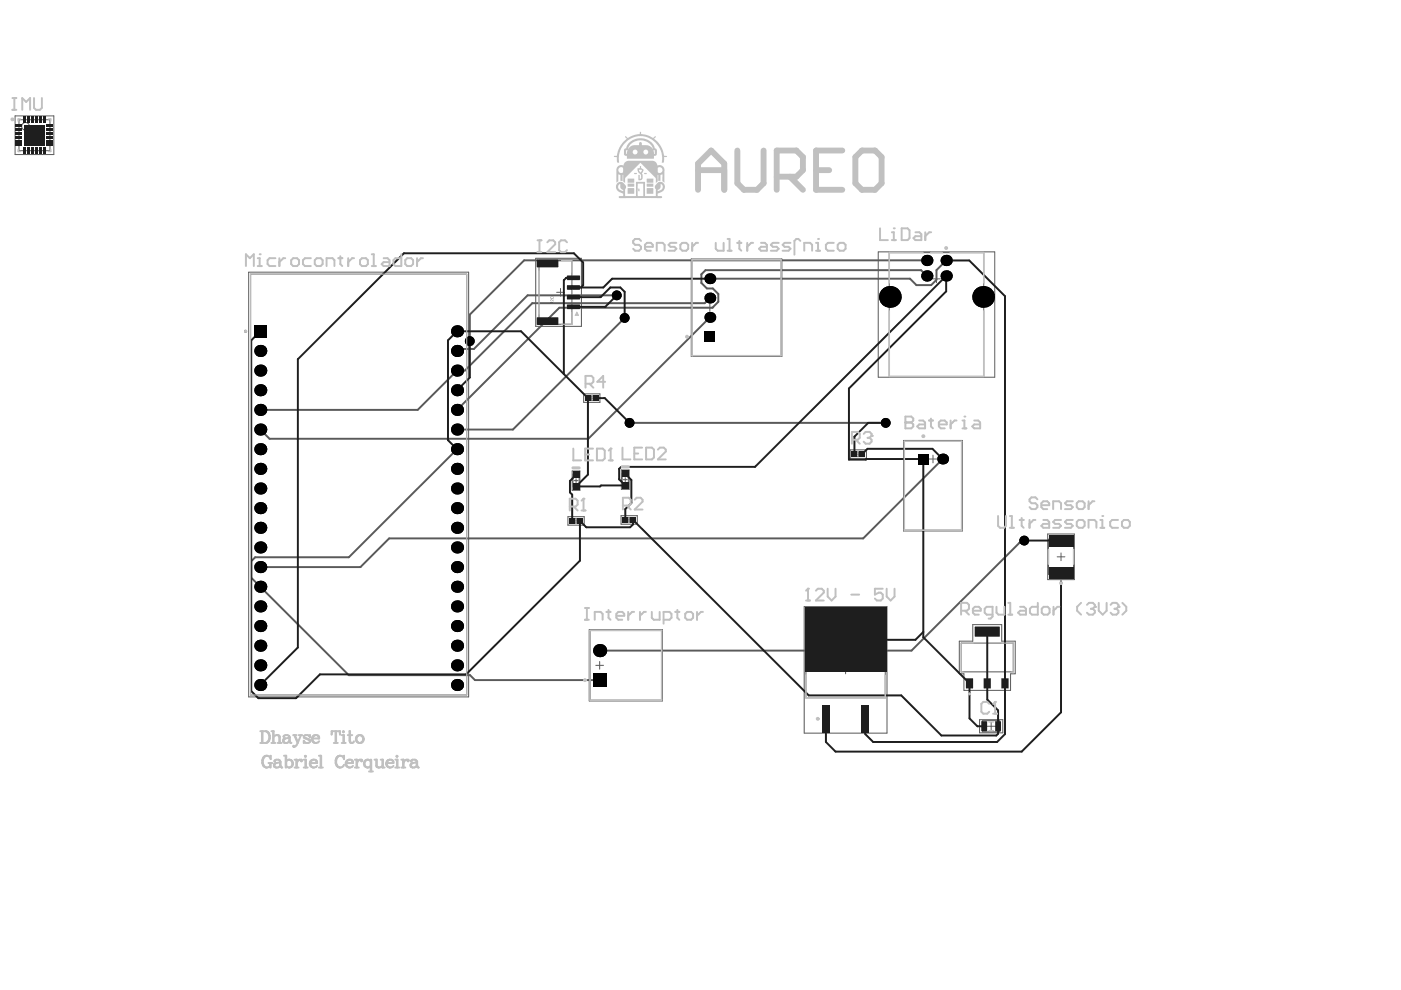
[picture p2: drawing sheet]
<svg xmlns="http://www.w3.org/2000/svg" width="297mm" height="210mm" viewBox="0 0 297 210" stroke-linecap="round" stroke-linejoin="round" font-family="sans-serif">
<g fill="#5a5a5a">
<path d="M208.1 153.7v-.1a.21 .21 0 0 1 .3-.1 .21 .21 0 0 1 .1 .3 .19 .19 0 0 0-.3 0 .19 .19 0 0 0 0 .3 .19 .19 0 0 0 .3-.1 .25 .25 0 0 1-.3 .2 .25 .25 0 0 1-.1-.4z"/>
<path d="M208.7 153.7l.3-.1v.6l-.1-.5z"/>
<path d="M116.7 64l.6 .1z"/>
<path d="M116.8 63.5h.2l.3 .3v-.3v.4l-.1-.1a.17 .17 0 0 0-.2-.2 .17 .17 0 0 0-.2 .2l.1 .1-.1-.1z"/>
<path d="M116.8 62.9l.1-.1v.2a.19 .19 0 0 0 0 .2 .19 .19 0 0 0 .3 0 .19 .19 0 0 0-.1-.3h.1a.3 .3 0 0 1 0 .4 .3 .3 0 0 1-.4 0 .3 .3 0 0 1 0-.4z"/>
</g>
<g fill="none" stroke="#5a5a5a" stroke-width=".21">
<path d="M3.2 24.6h8.2v8.2h-8.2zM4 25.4h6.6v6.6h-6.6zM6.5 28.7h1.6M7.3 27.9v1.6M52.7 57.7h46.7v90.1h-46.7zM53.1 58.1h45.9v89.3h-45.9zM113.6 54.8h9.7v14.4h-9.7zM114.3 55.2h7v13.5h-7zM146.6 54.9h19.2v20.7h-19.2zM146.7 55.1h18.9v20.3h-18.9zM186.2 53.4h24.7v26.6h-24.7zM188.5 53.6h20.1v26.2h-20.1z"/>
<path d="M197.7 59.1h1.7M198.6 58.3v1.6M118 62h1.7M118.8 61.2v1.6M149.7 65.2h1.6M150.5 64.4v1.7M121.3 99.9h1.7v4.1h-1.7zM123.7 83.5h3.5v1.8h-3.5zM124.6 84h1.7v.9h-1.7zM125 84.4h.9M125.5 84v.9M131.7 99.6h1.7v4.1h-1.7z"/>
<path d="M180.3 95.4h3.4v1.8h-3.4zM181.1 95.8h1.7v.9h-1.7zM181.5 96.3h.9M182 95.8v.9M191.6 93.4h12.5v19.2h-12.5zM191.7 93.6h12.2v18.8h-12.2zM197 97.3h1.6M197.8 96.5v1.6M120.4 109.5h3.5v1.8h-3.5zM121.3 110h1.7v.9h-1.7zM121.5 102.8h1.3M121.5 101h1.3"/>
<path d="M121.5 100.6h1.3v2.6h-1.3zM121.7 110.4h.9M121.7 101.9h.8M122.1 101.5v.8M122.1 110v.9M131.7 109.3h3.4v1.8h-3.4zM131.9 100.4h1.3v2.6h-1.3zM132.2 101.7h.8M132.5 109.8h1.8v.9h-1.8zM132.6 101.3v.8M132.9 110.2h.9M133.4 109.8v.9"/>
<path d="M222.1 113.2h5.7v9.7h-5.7zM222.3 114.3h1.8a.82 .82 0 0 0 .9 .8 .82 .82 0 0 0 .8-.8h1.8v7.5h-1.8a.82 .82 0 0 0-.8-.8 .82 .82 0 0 0-.9 .8h-1.8zM224.1 118.1h1.7M225 117.2v1.7M124.9 133.5h15.5v15.1h-15.5zM125.2 133.7h15.1v14.8h-15.1zM170.5 128.6h17.6v26.8h-17.6zM170.9 132.6h16.8v15.4h-16.8zM203.8 136.4h11v6.1h-11zM206.2 132.4h6.2v3.5h2.8v7h-.9v3.5h-9.9v-3.5h-1v-7h2.8zM126.3 141.1h1.7M127.1 140.2v1.7"/>
<path d="M178.5 142.1h1.6M179.3 141.2v1.7M207.7 152.6h4.9v2.8h-4.9zM208.3 152.8h3.7v2.4h-3.7zM209.3 154h1.7M210.1 153.2v1.6"/>
<circle cx="5.4" cy="26.8" r=".82"/>
</g>
<g fill="none" stroke="#5a5a5a" stroke-width=".33">
<circle cx="52.1" cy="70.2" r=".16"/>
<circle cx="205.6" cy="147.1" r=".16"/>
</g>
<path d="M196.5 58.5l-1.2-1.2h-45.7l-.9 .9v1.8l1.2 1.2h1.2l1.2 1.1v1.7l-1.3 1.2h-32.4l-21.7 21.7M196.5 55.2h-85.4l-11.5 11.5v5.6M200.6 55.2l-2 2.1v2l-1.2 1.2h-3.1l-1.4-1.4h-42.4M130.8 62.6h-18.9l-11.4 11.4h-3.2l-.4 .4M132.4 67.4l-23.7 23.7h-11.8M150.5 63.2l-1.1 1.1h-36.5l-14.4 14.3h-1.6l-8.3 8.3h-33.4M150.5 67.3l-25.8 25.7h-67.6l-1.9-1.9M96.9 95.2l-22.9 23h-19.9l-.8 .8v3.5l20.7 20.7h25.7l1 1h26.4M133.5 89.7h54.3M199.9 97.3l-16.9 16.9h-100.5l-6.1 6h-21.2M217.2 114.1l-23.9 23.8h-66.2" fill="none" stroke="#5a5a5a" stroke-width=".42"/>
<g fill="#000">
<circle cx="5.7" cy="27" r=".41"/>
<circle cx="5.7" cy="28.7" r=".41"/>
<circle cx="5.7" cy="30.3" r=".41"/>
<circle cx="7.3" cy="27" r=".41"/>
<circle cx="7.3" cy="28.7" r=".41"/>
<circle cx="7.3" cy="30.3" r=".41"/>
<circle cx="8.9" cy="27" r=".41"/>
<circle cx="8.9" cy="30.3" r=".41"/>
<circle cx="8.9" cy="28.7" r=".41"/>
<circle cx="150.5" cy="59.1" r="1.15"/>
<circle cx="196.5" cy="58.5" r="1.19"/>
<circle cx="196.5" cy="55.2" r="1.19"/>
<circle cx="200.6" cy="58.5" r="1.19"/>
<circle cx="200.6" cy="55.2" r="1.19"/>
<circle cx="55.2" cy="78.6" r="1.28"/>
<circle cx="55.2" cy="74.4" r="1.28"/>
<circle cx="96.9" cy="70.2" r="1.28"/>
<circle cx="96.9" cy="74.4" r="1.28"/>
<circle cx="96.9" cy="78.6" r="1.28"/>
<circle cx="99.6" cy="72.3" r="1.04"/>
<circle cx="130.8" cy="62.6" r="1.04"/>
<circle cx="132.4" cy="67.4" r="1.04"/>
<circle cx="150.5" cy="63.2" r="1.15"/>
<circle cx="150.5" cy="67.3" r="1.15"/>
<circle cx="188.7" cy="63" r="2.3"/>
<circle cx="208.4" cy="63" r="2.3"/>
<circle cx="55.2" cy="95.2" r="1.28"/>
<circle cx="55.2" cy="86.9" r="1.28"/>
<circle cx="55.2" cy="82.7" r="1.28"/>
<circle cx="55.2" cy="91.1" r="1.28"/>
<circle cx="55.2" cy="99.4" r="1.28"/>
<circle cx="96.9" cy="95.2" r="1.28"/>
<circle cx="96.9" cy="91.1" r="1.28"/>
<circle cx="96.9" cy="86.9" r="1.28"/>
<circle cx="96.9" cy="99.4" r="1.28"/>
<circle cx="96.9" cy="82.7" r="1.28"/>
<circle cx="133.5" cy="89.7" r="1.04"/>
<circle cx="187.8" cy="89.7" r="1.04"/>
<circle cx="199.9" cy="97.3" r="1.15"/>
<circle cx="55.2" cy="103.6" r="1.28"/>
<circle cx="55.2" cy="107.7" r="1.28"/>
<circle cx="55.2" cy="111.9" r="1.28"/>
<circle cx="55.2" cy="116.1" r="1.28"/>
<circle cx="96.9" cy="116.1" r="1.28"/>
<circle cx="96.9" cy="103.6" r="1.28"/>
<circle cx="96.9" cy="111.9" r="1.28"/>
<circle cx="96.9" cy="107.7" r="1.28"/>
<circle cx="217.2" cy="114.6" r="1.04"/>
<circle cx="55.2" cy="132.7" r="1.28"/>
<circle cx="55.2" cy="124.4" r="1.28"/>
<circle cx="55.2" cy="120.2" r="1.28"/>
<circle cx="55.2" cy="136.9" r="1.28"/>
<circle cx="55.2" cy="128.6" r="1.28"/>
<circle cx="96.9" cy="136.9" r="1.28"/>
<circle cx="96.9" cy="120.2" r="1.28"/>
<circle cx="96.9" cy="132.7" r="1.28"/>
<circle cx="96.9" cy="124.4" r="1.28"/>
<circle cx="96.9" cy="128.6" r="1.28"/>
<circle cx="127.1" cy="137.9" r="1.39"/>
<circle cx="55.2" cy="141.1" r="1.28"/>
<circle cx="55.2" cy="145.2" r="1.28"/>
<circle cx="96.9" cy="141.1" r="1.28"/>
<circle cx="96.9" cy="145.2" r="1.28"/>
</g>
<g fill="#000">
<path d="M53.9 69h2.6v2.5h-2.6z" fill-rule="evenodd"/>
<path d="M53.9 69h2.6v2.5h-2.6z" fill-rule="evenodd"/>
<path d="M149.4 70.2h2.3v2.3h-2.3z" fill-rule="evenodd"/>
<path d="M149.4 70.2h2.3v2.3h-2.3z" fill-rule="evenodd"/>
<path d="M194.6 96.2h2.3v2.3h-2.3z" fill-rule="evenodd"/>
<path d="M194.6 96.2h2.3v2.3h-2.3z" fill-rule="evenodd"/>
<path d="M125.7 142.8h2.8v2.8h-2.8z" fill-rule="evenodd"/>
<path d="M125.7 142.8h2.8v2.8h-2.8z" fill-rule="evenodd"/>
</g>
<g fill="none" stroke="#1e1e1e" stroke-width=".42">
<path d="M121.6 58.9h-1.5l-.6 .5v19.9M150.5 59.1h-20.7l-1.9 1.9h-6.3M200.6 55.2h4.9l7.6 7.6v92.9l-1.7 1.6h-26.3l-1.6-1.6v-3.3M55.2 70.2l-1.9 2v74.3l1.5 1.5h8l5-5h31l24.2-24.1v-8.5l1.3 1.4h9.3l.6-.6v-1l37.3 37.2h19.6l8.5 8.5h11.6l.4-.3v-5l-2.3-2.3v-14.4M99.6 72.3v7.7l-2.7 2.7M121.6 63h5.7l2.1-2h2.1l.9 .9v5.5M123.2 61l.4-.5v-4.8l-1.9-2h-36.1l-22.4 22.5v61.1l-8 7.9M130.8 62.6l-2.5 2.5h-6.7M96.9 95.2l-1.9-1.9v-21.1l1.9-2h13.6l14.2 14.2v16.2l-2.6 2.5 10.5-.2-1.3-1.3v-2.2l.4-.4h28.4l40.5-40.5v3.3l-20.6 20.6v15l15.8-.1v37.8l9.8 9.8v7.4l1.6 1.7h1.5M126.3 84.4h1.9l5.3 5.3M182.8 96.3l1.1-1.1h13.8l2.2 2.1M187.8 89.7h-3.7l-2.9 2.9v3.7"/>
<path d="M122.1 100.7l-1.3 1.3v2.4l.5 .5v5.5M132.6 100.5l1.3 1.3v4.9l-1.3 1.2v2.3M217.2 114.6h7.8M195.8 134l-1.7 1.7h-14.8M225 123.2v27.8l-8.4 8.4h-39.4l-2.1-2.1v-4.9"/>
</g>
<g fill="#1e1e1e">
<path d="M174.3 149.5h1.6v5.8h-1.6z" fill-rule="evenodd"/>
<path d="M182.6 149.5h1.7v5.8h-1.7z" fill-rule="evenodd"/>
<path d="M170.7 128.8h17.2v13.7h-17.2z" fill-rule="evenodd"/>
<path d="M208 153.1l.2-.2h.9l.2 .2v1.8l-.2 .2h-.9l-.2-.2z" fill-rule="evenodd"/>
<path d="M211 153.1l.1-.2h1l.1 .2v1.8l-.1 .2h-1l-.1-.2z" fill-rule="evenodd"/>
<path d="M120.2 60.6l.1-.1h2.5l.2 .1v.7l-.2 .1h-2.5l-.1-.1z" fill-rule="evenodd"/>
<path d="M120.2 62.7l.1-.2h2.5l.2 .2v.6l-.2 .2h-2.5l-.1-.2z" fill-rule="evenodd"/>
<path d="M113.8 55.2l.2-.2h4.2l.2 .2v1.3l-.2 .2h-4.2l-.2-.2z" fill-rule="evenodd"/>
<path d="M120.2 64.7l.1-.1h2.5l.2 .1v.7l-.2 .1h-2.5l-.1-.1z" fill-rule="evenodd"/>
<path d="M120.2 58.6l.1-.2h2.5l.2 .2v.6l-.2 .2h-2.5l-.1-.2z" fill-rule="evenodd"/>
<path d="M113.8 67.4l.2-.1h4.2l.2 .1v1.3l-.2 .2h-4.2l-.2-.2z" fill-rule="evenodd"/>
<path d="M222.3 113.4h5.3v2.4h-5.3z" fill-rule="evenodd"/>
<path d="M222.3 120.3h5.3v2.4h-5.3z" fill-rule="evenodd"/>
<path d="M3.4 26.3h1.3v.6h-1.3z" fill-rule="evenodd"/>
<path d="M3.4 27.2h1.3v.5h-1.3z" fill-rule="evenodd"/>
<path d="M3.4 28h1.3v.5h-1.3z" fill-rule="evenodd"/>
<path d="M3.4 28.8h1.3v.6h-1.3z" fill-rule="evenodd"/>
<path d="M3.4 29.6h1.3v.6h-1.3z" fill-rule="evenodd"/>
<path d="M3.4 30.4h1.3v.6h-1.3z" fill-rule="evenodd"/>
<path d="M5 31.2h.5v1.4h-.5z" fill-rule="evenodd"/>
<path d="M5.8 31.2h.6v1.4h-.6z" fill-rule="evenodd"/>
<path d="M6.6 31.2h.6v1.4h-.6z" fill-rule="evenodd"/>
<path d="M7.4 31.2h.6v1.4h-.6z" fill-rule="evenodd"/>
<path d="M8.3 31.2h.5v1.4h-.5z" fill-rule="evenodd"/>
<path d="M9.1 31.2h.5v1.4h-.5z" fill-rule="evenodd"/>
<path d="M9.9 30.4h1.3v.6h-1.3z" fill-rule="evenodd"/>
<path d="M9.9 29.6h1.3v.6h-1.3z" fill-rule="evenodd"/>
<path d="M9.9 28.8h1.3v.6h-1.3z" fill-rule="evenodd"/>
<path d="M9.9 28h1.3v.5h-1.3z" fill-rule="evenodd"/>
<path d="M9.9 27.2h1.3v.5h-1.3z" fill-rule="evenodd"/>
<path d="M9.9 26.3h1.3v.6h-1.3z" fill-rule="evenodd"/>
<path d="M9.1 24.7h.5v1.4h-.5z" fill-rule="evenodd"/>
<path d="M8.3 24.7h.5v1.4h-.5z" fill-rule="evenodd"/>
<path d="M7.4 24.7h.6v1.4h-.6z" fill-rule="evenodd"/>
<path d="M6.6 24.7h.6v1.4h-.6z" fill-rule="evenodd"/>
<path d="M5.8 24.7h.6v1.4h-.6z" fill-rule="evenodd"/>
<path d="M5 24.7h.5v1.4h-.5z" fill-rule="evenodd"/>
<path d="M5.1 26.5h4.4v4.3h-4.4z" fill-rule="evenodd"/>
<path d="M121.5 100h1.3v1.3h-1.3z" fill-rule="evenodd"/>
<path d="M121.5 102.5h1.3v1.3h-1.3z" fill-rule="evenodd"/>
<path d="M131.9 99.8h1.3v1.3h-1.3z" fill-rule="evenodd"/>
<path d="M131.9 102.3h1.3v1.3h-1.3z" fill-rule="evenodd"/>
<path d="M122.4 109.9h1.1v1.1h-1.1z" fill-rule="evenodd"/>
<path d="M120.8 109.9h1v1.1h-1z" fill-rule="evenodd"/>
<path d="M133.7 109.7h1.1v1.1h-1.1z" fill-rule="evenodd"/>
<path d="M132 109.7h1.1v1.1h-1.1z" fill-rule="evenodd"/>
<path d="M182.3 95.7h1v1.1h-1z" fill-rule="evenodd"/>
<path d="M180.6 95.7h1.1v1.1h-1.1z" fill-rule="evenodd"/>
<path d="M125.8 83.9h1v1h-1z" fill-rule="evenodd"/>
<path d="M124.1 83.9h1.1v1h-1.1z" fill-rule="evenodd"/>
<path d="M206.7 133l.1-.2h5l.2 .2v1.8l-.2 .2h-5l-.1-.2z" fill-rule="evenodd"/>
<path d="M212.3 143.9l.1-.1 1.4 .1v2l-.1 .1-1.4-.1z" fill-rule="evenodd"/>
<path d="M208.6 143.9l.1-.1 1.4 .1v2l-.1 .1-1.4-.1z" fill-rule="evenodd"/>
<path d="M204.9 143.8l1.4 .1v2l-.1 .1-1.4-.1v-2z" fill-rule="evenodd"/>
</g>
<g fill="#1e1e1e">
<path d="M208.1 153l.1-.1v.2h-.2z"/>
<path d="M208 154.9h.2v.2z"/>
<path d="M209.1 154.9h.2l-.2 .2z"/>
<path d="M209.1 152.9l.2 .2h-.2z"/>
<path d="M211 153l.1-.1v.2h-.1z"/>
<path d="M211 154.9h.1v.2z"/>
<path d="M212.1 154.9h.1l-.1 .2z"/>
<path d="M212.1 152.9l.1 .2h-.1z"/>
<path d="M120.2 60.5l.1 .1z"/>
<path d="M120.2 61.3l.1 .1z"/>
<path d="M122.8 61.3h.2l-.2 .1z"/>
<path d="M122.8 60.5l.2 .1z"/>
<path d="M120.2 62.6l.1 .1z"/>
<path d="M120.2 63.3l.1 .2z"/>
<path d="M122.8 63.3h.2l-.2 .2z"/>
<path d="M122.8 62.5l.2 .2z"/>
<path d="M118.2 56.5h.2l-.2 .2z"/>
<path d="M118.2 55l.2 .2h-.2z"/>
<path d="M113.8 55.1l.2-.1v.2h-.2z"/>
<path d="M113.8 56.5h.2v.2z"/>
<path d="M120.2 64.6l.1 .1z"/>
<path d="M120.2 65.4l.1 .1z"/>
<path d="M122.8 65.4h.2l-.2 .1z"/>
<path d="M122.8 64.6l.2 .1z"/>
<path d="M120.2 58.5l.1 .1z"/>
<path d="M120.2 59.2l.1 .2z"/>
<path d="M122.8 59.2h.2l-.2 .2z"/>
<path d="M122.8 58.4l.2 .2z"/>
<path d="M113.8 67.3h.2v.1h-.2z"/>
<path d="M113.8 68.7h.2v.2z"/>
<path d="M118.2 68.7h.2l-.2 .2z"/>
<path d="M118.2 67.3l.2 .1h-.2z"/>
<path d="M211.8 132.8l.2 .2h-.2z"/>
<path d="M206.7 132.9l.1-.1v.2h-.1z"/>
<path d="M206.7 134.8h.1v.2z"/>
<path d="M211.8 134.8h.2l-.2 .2z"/>
<path d="M213.7 143.8l.1 .1z"/>
<path d="M212.3 143.8l.1 .1z"/>
<path d="M212.3 145.9l.1 .1z"/>
<path d="M213.7 145.9h.1l-.1 .1z"/>
<path d="M210 143.8l.1 .1z"/>
<path d="M208.6 143.8l.1 .1z"/>
<path d="M208.6 145.9l.1 .1z"/>
<path d="M210 145.9h.1l-.1 .1z"/>
<path d="M206.2 143.8l.1 .1z"/>
<path d="M204.8 143.8l.1 .1z"/>
<path d="M204.8 145.9l.1 .1z"/>
<path d="M206.2 145.9h.1l-.1 .1z"/>
</g>
<g fill="#c0c0c0">
<path d="M137.1 39.9h1.4v1.2h-1.4z"/>
<path d="M122.3 66.2l.3 .7h-.6z"/>
<path d="M133.1 38.9h1.3l.1 .6-1.4 .1z"/>
<path d="M132.6 28.9l.5 .4 1.1-.6 1.4-.3 .1-.4h.2a.47 .47 0 0 0 .7 .5l.9 .2 1 .6 .5-.4-.3 .5 1.4 1.5 .5 1.1 .2 1 .6 .1-.1 .2h-.5l-.1 1.2h-.4l.1-1-.2-1.2-.9-1.7-.8-.8-.9-.5-1.7-.4-1 .1-1 .3-1.5 1.2-.7 .9-.3 .9-.2 1 .1 1a.26 .26 0 0 1-.4 .2 .26 .26 0 0 1-.1-.4v-.8h-.5l-.1-.2 .6-.1 .2-1 .5-1.1 1.4-1.5z"/>
<path d="M137.1 37.9h1.4v.8h-1.3z"/>
<path d="M133.1 37.9h1.3l.1 .8h-1.4z"/>
<path d="M133.1 39.9h1.3l.1 1.2h-1.4z"/>
<path d="M134.5 36.7h.5v.1l-.5 .1z"/>
<path d="M137.1 39l1.4-.1v.7h-1.3z"/>
<path d="M135.4 40l.2 .1-.1 .5-.2-.1z"/>
<path d="M136.6 36.7h.4l.1 .2h-.5z"/>
<path d="M135.2 35.7h.4l.1-.4 .1-.1 .1 .5 .6 .3-.4 .8 .2 .3-.1 .7-.4 .4h-.5v-1.1h.3l.1 .8 .2-.1v-.7l-.6-.7zM135.5 36l.1 .3 .3 .3 .2-.5z"/>
<path d="M131 35.3l.8-.3a.3 .3 0 0 0 .4 .1 .3 .3 0 0 0 .1-.4l.4-.4 .6-.2 5.4 .1 .5 .3 .2 .6h.8l.6 .5 .1 3.1-.4-.3-.1-1.4-.4 .1v1.2l-.4 .1v-1.2l-.2-.1v1.4l-.4 .3v-1.1l-3.2-3.2-3.3 3.2v1.1l-.4-.3v-1.4l-.1 .1v1.2l-.5-.1v-1.1l-.4-.2v1.4l-.4 .3v-2.8zM131.3 35.6l-.2 .5 .2 .4 .3 .2 .5-.1v-1l-.4-.2zM139.5 35.6v1l.4 .1 .3-.1 .3-.4-.1-.5-.4-.2z"/>
<path d="M133.3 30.3l.7-.5 1.1-.4 1.1-.1 1 .3 1.1 .7 .5 1.1 .4 .2v1.2l-.5 .3-.1 .6h-5.7v-.6l-.4-.1-.2-.2v-1l.5-.4zM132.8 31.9l-.1 .7h.2l.2-.7zM138.5 31.9l.2 .7h.1v-.7zM136.4 32.2a.52 .52 0 0 0 1 0 .52 .52 0 0 0-1 0zM134.1 32.2a.55 .55 0 0 0 1.1 0 .55 .55 0 0 0-1.1 0zM133.7 30.6l-.6 1 1-.7 1.4-.1v-.5l.3-.2 .2 .2 .1 .5 1.4 .1 .9 .7-.6-1.1-1.4-.7-1.5 .1z"/>
<path d="M130.9 38.9l.3-.3h.5l.5 .2 .5 .5-.1 2.3h2.2l.1-3h1.8l.1 3h2.2v-1.5l-.2-.5 .9-1h.5l.4 .2 .3 .4 .1 .5-.4 .8-1.2 .6 .1 .5 .8 .1 .1 .1-.2 .2h-8.8l-.2-.1v-.3h.9v-.5l-.9-.4-.5-.5-.1-.7zM131.2 39.1l-.1 .4 .1 .5 .9 .5v-.2l-.5-.5-.1-.8zM140.1 39l-.1 .8-.5 .5v.2l.6-.2 .4-.4v-.6zM135.2 39v2.5l1.2 .1v-2.6z"/>
</g>
<g fill="none" stroke="#c0c0c0" stroke-width=".33">
<path d="M3.9 31.7v.4h.4M4.3 25.2h-.4v.5M10.3 25.2h.5v.5M10.8 31.7v.4h-.5M146.7 55.1h18.9v20.3h-18.9zM195.7 53.6h-7.2v6.4M197.3 53.6h2.5M201.4 53.6h7.2v6.4M188.5 65.9v13.9h20.1v-13.9M191.7 93.6h12.2v18.8h-12.2zM222.3 116.5v3.1M227.6 116.5v3.1"/>
<path d="M125.1 133.7h15.2v14.8h-15.2zM170.9 143.2v4.8h16.8v-4.8"/>
</g>
<path d="M114.3 57.3v9.3M119 55.2h2.3v2.6M121.3 66.2v2.5h-2.3M122.3 66.2l.3 .7h-.6zM209.7 154.9h.9M209.7 153.1h.9" fill="none" stroke="#c0c0c0" stroke-width=".25"/>
<path d="M121.5 99.2h1.3M131.9 99h1.3" fill="none" stroke="#c0c0c0" stroke-width=".66"/>
<path d="M53.1 58.1h45.9v89.3h-45.9zM206.4 136.4h-2.6v6.1h.4M212.4 136.4h2.4v6.1h-.4" fill="none" stroke="#c0c0c0" stroke-width=".21"/>
<path d="M170.9 127.3h.8M171.3 124.8v2.5" fill="none" stroke="#c0c0c0" stroke-width=".42"/>
<circle cx="171.3" cy="124.8" r=".21" fill="#c0c0c0"/>
<path d="M192 88.3v2.5h1.2l.4-.4v-.4l-.4-.4h-1.2M171.3 124.8l-.4 .4M173 125.2l.4-.4h.8l.5 .4v.5l-1.7 1.6h1.7M175.5 124.8v1.7l.8 .8 .9-.8v-1.7M180.5 126.1h1.7M187.2 124.8h-1.7v1.3l.8-.4h.4l.5 .4v.8l-.5 .4h-.8l-.4-.4M188 124.8v1.7l.8 .8 .9-.8v-1.7" fill="none" stroke="#c0c0c0" stroke-width=".42"/>
<circle cx="192" cy="89.6" r=".21" fill="#c0c0c0"/>
<path d="M192 88.3h1.2l.4 .4v.5l-.4 .4h-1.2M194.9 89.2h.8l.4 .4v1.2h-1.2l-.4-.4 .4-.4h1.2M197 89.2h.8M197.4 88.7v1.7l.4 .4M199.1 90h1.6v-.4l-.4-.4h-.8l-.4 .4v.8l.4 .4h.8M201.6 89.2v1.6M202.8 89.2h-.4l-.8 .8M204.1 89.2h.4v1.6M204.1 90.8h.8" fill="none" stroke="#c0c0c0" stroke-width=".42"/>
<circle cx="204.5" cy="88.3" r=".21" fill="#c0c0c0"/>
<path d="M206.6 89.2h.8l.4 .4v1.2h-1.2l-.5-.4 .5-.4h1.2M209.7 149.2l-.4-.4h-.8l-.4 .4v1.7l.4 .4h.8l.4-.4M210.6 151.3h.8M211 148.8v2.5" fill="none" stroke="#c0c0c0" stroke-width=".42"/>
<circle cx="211" cy="148.8" r=".21" fill="#c0c0c0"/>
<g fill="none" stroke="#c0c0c0" stroke-width=".42">
<path d="M2.6 20.8h.9M2.6 23.3h.9M3 20.8v2.5M4.7 23.3v-2.5l.8 .8 .9-.8v2.5M7.2 20.8v2.1l.4 .4h.9l.4-.4v-2.1M114 51h.8M114 53.5h.8M114.4 51v2.5M116 51.4l.5-.4h.8l.4 .4v.4l-1.7 1.7h1.7M120.2 51.4l-.4-.4h-.8l-.5 .4v1.6l.5 .5h.8l.4-.5M121.6 95.1v2.5h1.6M124.1 96.4h.8"/>
<path d="M125.7 95.1h-1.6v2.5h1.6M126.6 95.1h1.2l.4 .4v1.7l-.4 .4h-1.2zM129.1 97.6h.8M129.5 95.1v2.5M220 105.9l-.5-.5h-.8l-.4 .5v.4l.4 .4h.8l.5 .4v.4l-.5 .4h-.8l-.4-.4M220.8 107.1h1.7v-.4l-.5-.4h-.8l-.4 .4v.8l.4 .4h.8M223.3 107.9v-1.6h1.2l.5 .4v1.2M227.5 106.3h-1.3l-.4 .4 .4 .4h.8l.5 .4-.5 .4h-1.2M228.3 106.7l.4-.4h.8l.5 .4v.8l-.5 .4h-.8l-.4-.4zM230.8 106.3v1.6M232 106.3h-.4l-.8 .8M124 128.9h.8"/>
<path d="M124 131.4h.8M124.4 128.9v2.5M126.1 131.4v-1.7h1.2l.5 .5v1.2M128.6 129.7h.8M129 129.3v1.7l.4 .4M130.7 130.6h1.7v-.4l-.5-.5h-.8l-.4 .5v.8l.4 .4h.8M133.2 129.7v1.7M134.4 129.7h-.4l-.8 .9M135.7 129.7v1.7M136.9 129.7h-.4l-.8 .9M138.2 129.7v1.3l.4 .4h1.3v-1.7M140.7 131.4h1.2l.5-.4v-.8l-.5-.5h-1.2v2.5"/>
<path d="M143.2 129.7h.8M143.6 129.3v1.7l.4 .4M145.3 130.2l.4-.5h.8l.4 .5v.8l-.4 .4h-.8l-.4-.4zM147.8 129.7v1.7M149 129.7h-.4l-.8 .9M211 148.8l-.4 .4"/>
</g>
<circle cx="129.5" cy="95.1" r=".21" fill="#c0c0c0"/>
<path d="M186.6 48.4v2.5h1.7M189.1 50.9h.8M189.1 49.2h.4v1.7M129.5 95.1l-.4 .4M132 94.9v2.5h1.6M134.5 96.2h.8M136.1 94.9h-1.6v2.5h1.6M137 94.9h1.2l.5 .4v1.7l-.5 .4h-1.2zM139.5 95.3l.4-.4h.8l.5 .4v.4l-1.7 1.7h1.7" fill="none" stroke="#c0c0c0" stroke-width=".42"/>
<circle cx="189.5" cy="48.4" r=".21" fill="#c0c0c0"/>
<path d="M52.1 56.4v-2.5l.9 .8 .8-.8v2.5M54.6 56.4h.9M54.6 54.7h.5v1.7M191.2 48.4h1.2l.4 .4v1.7l-.4 .4h-1.2zM194.1 49.2h.8l.4 .5v1.2h-1.2l-.4-.4 .4-.4h1.2M196.2 49.2v1.7M197.4 49.2h-.4l-.8 .9" fill="none" stroke="#c0c0c0" stroke-width=".42"/>
<circle cx="55.1" cy="53.9" r=".21" fill="#c0c0c0"/>
<g fill="none" stroke="#c0c0c0" stroke-width=".42">
<path d="M58.4 54.7h-1.3l-.4 .5v.8l.4 .4h1.3M59.2 54.7v1.7M60.5 54.7h-.4l-.9 .9M61.7 55.2l.4-.5h.9l.4 .5v.8l-.4 .4h-.9l-.4-.4zM65.9 54.7h-1.2l-.5 .5v.8l.5 .4h1.2M66.7 55.2l.5-.5h.8l.4 .5v.8l-.4 .4h-.8l-.5-.4zM69.2 56.4v-1.7h1.3l.4 .5v1.2M71.7 54.7h.9M72.2 54.3v1.7l.4 .4M73.8 54.7v1.7M75.1 54.7h-.4l-.9 .9M76.3 55.2l.4-.5h.9l.4 .5v.8l-.4 .4h-.9l-.4-.4z"/>
<path d="M78.8 56.4h.9M78.8 53.9h.4v2.5M81.3 54.7h.9l.4 .5v1.2h-1.3l-.4-.4 .4-.4h1.3M85.1 53.9v2.5h-1.3l-.4-.4v-.8l.4-.5h1.3M85.9 55.2l.4-.5h.9l.4 .5v.8l-.4 .4h-.9l-.4-.4zM88.4 54.7v1.7M89.7 54.7h-.4l-.9 .9M120.8 107.4h1.3l.4-.4v-.8l-.4-.5h-1.3v2.5M121.6 107.4l.9 .8M123.3 108.2h.8M123.7 105.7v2.5"/>
</g>
<circle cx="123.7" cy="105.7" r=".21" fill="#c0c0c0"/>
<path d="M180.6 93.2h1.3l.4-.4v-.8l-.4-.4h-1.3v2.5M181.5 93.2l.8 .9M183.1 92l.4-.4h.9l.4 .4v.4M123.7 105.7l-.4 .5M132.1 107.2h1.2l.4-.4v-.9l-.4-.4h-1.2v2.5M132.9 107.2l.8 .8M134.6 105.9l.4-.4h.8l.4 .4v.5l-1.6 1.6h1.6" fill="none" stroke="#c0c0c0" stroke-width=".42"/>
<circle cx="184.8" cy="92.4" r=".21" fill="#c0c0c0"/>
<g fill="none" stroke="#c0c0c0" stroke-width=".42">
<path d="M124.1 81.4h1.3l.4-.4v-.9l-.4-.4h-1.3v2.5M125 81.4l.8 .8M128.3 81h-1.7l1.3-1.3v2.5M184 92.8h.4M184.4 92.8l.4 .4v.5l-.4 .4h-.9l-.4-.4M184.8 92.4l-.4 .4M203.8 129.5h1.2l.4-.4v-.9l-.4-.4h-1.2v2.5M204.6 129.5l.8 .8M206.3 129.5h1.6v-.4l-.4-.4h-.8l-.4 .4v.8l.4 .4h.8M210.4 130.3h-1.2l-.4-.4v-.8l.4-.4h1.2v2l-.4 .5h-.4M211.3 128.7v1.2l.4 .4h1.2v-1.6M213.8 127.8h.4v2.5"/>
<path d="M213.8 130.3h.8M216.3 128.7h.8l.4 .4v1.2h-1.2l-.4-.4 .4-.4h1.2M220 127.8v2.5h-1.2l-.4-.4v-.8l.4-.4h1.2M220.9 129.1l.4-.4h.8l.4 .4v.8l-.4 .4h-.8l-.4-.4zM223.4 128.7v1.6M224.6 128.7h-.4l-.8 .8M229.2 127.8l-.8 .9v.8l.8 .8M230.5 128.2l.4-.4h.8l.4 .4v.5"/>
</g>
<circle cx="232.1" cy="128.7" r=".21" fill="#c0c0c0"/>
<path d="M231.3 129.1h.4M231.7 129.1l.4 .4v.4l-.4 .4h-.8l-.4-.4M232.1 128.7l-.4 .4M233 127.8v1.7l.8 .8 .8-.8v-1.7M235.5 128.2l.4-.4h.8l.4 .4v.5" fill="none" stroke="#c0c0c0" stroke-width=".42"/>
<circle cx="237.1" cy="128.7" r=".21" fill="#c0c0c0"/>
<g fill="none" stroke="#c0c0c0" stroke-width=".42">
<path d="M211.6 109.4v2.1l.4 .4h.9l.4-.4v-2.1M214.1 111.9h.8M214.1 109.4h.4v2.5M216.2 110.2h.8M216.6 109.8v1.7l.4 .4M218.3 110.2v1.7M219.5 110.2h-.4l-.8 .9M221.2 110.2h.8l.5 .5v1.2h-1.3l-.4-.4 .4-.4h1.3M225 110.2h-1.3l-.4 .5 .4 .4h.8l.5 .4-.5 .4h-1.2M227.5 110.2h-1.3l-.4 .5 .4 .4h.8l.5 .4-.5 .4h-1.2M228.3 110.7l.4-.5h.8l.5 .5v.8l-.5 .4h-.8l-.4-.4zM230.8 111.9v-1.7h1.2l.5 .5v1.2"/>
<path d="M233.3 111.9h.8M233.3 110.2h.4v1.7M236.3 129.1h.4M236.7 129.1l.4 .4v.4l-.4 .4h-.8l-.4-.4M237.1 128.7l-.4 .4M238 127.8l.8 .9v.8l-.8 .8"/>
</g>
<circle cx="233.7" cy="109.4" r=".21" fill="#c0c0c0"/>
<g fill="none" stroke="#c0c0c0" stroke-width=".42">
<path d="M135.9 51.1l-.4-.4h-.8l-.5 .4v.4l.5 .4h.8l.4 .4v.4l-.4 .5h-.8l-.5-.5M136.7 52.3h1.7v-.4l-.4-.4h-.8l-.5 .4v.8l.5 .5h.8M139.2 53.2v-1.7h1.3l.4 .4v1.3M143.4 51.5h-1.2l-.5 .4 .5 .4h.8l.4 .4-.4 .5h-1.3M144.2 51.9l.5-.4h.8l.4 .4v.8l-.4 .5h-.8l-.5-.5zM146.7 51.5v1.7M148 51.5h-.4l-.9 .8M151.8 51.5v1.2l.4 .5h1.2v-1.7M154.3 50.7h.4v2.5M154.3 53.2h.8M156.3 51.5h.9M156.8 51.1v1.6l.4 .5"/>
<path d="M158.4 51.5v1.7M159.7 51.5h-.4l-.9 .8M161.3 51.5h.9l.4 .4v1.3h-1.3l-.4-.5 .4-.4h1.3M165.1 51.5h-1.3l-.4 .4 .4 .4h.9l.4 .4-.4 .5h-1.3M167.6 51.5h-1.3l-.4 .4 .4 .4h.9l.4 .4-.4 .5h-1.3M169.7 51.1l-.4-.4h-.4l-.5 .4v2.9M170.5 53.2v-1.7h1.3l.4 .4v1.3M173 53.2h.9M173 51.5h.4v1.7M237 110.2h-1.2l-.4 .5v.8l.4 .4h1.2M237.9 110.7l.4-.5h.8l.4 .5v.8l-.4 .4h-.8l-.4-.4z"/>
</g>
<path d="M148 36.1h5.6M156.3 31.9v7l1.4 1.3h2.8l1.4-1.3v-7M164.7 37.5h4.1l1.4-1.4v-2.8l-1.4-1.4h-4.1v8.3M167.5 37.5l2.7 2.7M173 36.1h2.8M178.6 31.9h-5.6v8.3h5.6M181.4 33.3l1.3-1.4h2.8l1.4 1.4v5.6l-1.4 1.3h-2.8l-1.3-1.3zM148 40.2v-5.5l2.8-2.8 2.8 2.8v5.5" fill="none" stroke="#c0c0c0" stroke-width="1.2"/>
<circle cx="173.4" cy="50.7" r=".21" fill="#c0c0c0"/>
<g fill="none" stroke="#c0c0c0" stroke-width=".42">
<path d="M176.8 51.5h-1.3l-.4 .4v.8l.4 .5h1.3M177.6 51.9l.4-.4h.9l.4 .4v.8l-.4 .5h-.9l-.4-.5zM55.2 155h1.2M55.2 157.5h1.2M55.5 155v2.5M55.7 155v2.5M56.4 155a1.33 1.33 0 0 1 .8 1.3 1.33 1.33 0 0 1-.8 1.2M56.4 155a1.42 1.42 0 0 1 0 2.5M57.5 155h.5v2.5M57.5 157.5h.9M57.9 155v2.5M58.9 155.9l.3 .1 .1 .2v1.3"/>
<path d="M58.9 157.5h.8M58.9 155.9l-.6 .1-.3 .2M58.9 155.9l.3 .3v1.3M60.3 156.1l-.2 .1 .4-.3h.5l.3 .2M60.5 156.6a.49 .49 0 0 0-.4 .5 .49 .49 0 0 0 .4 .4M60.5 156.6l-.4 .1-.1 .2 .1 .5 .4 .1M61.3 157.2l-.5 .3h-.3M61.3 156.1l.1 1.1 .3 .3M61.3 156.1v1.1M61.3 157.2l.4 .3M61.3 156.3l-.8 .3M61.7 157.5h.1"/>
<path d="M62.2 155.9h.7M62.4 155.9l.7 1.6M62.5 155.9l.6 1.4M63.1 157.5a.96 .96 0 0 1-.8 .9l-.1-.2 .1-.1 .1 .1M63.3 155.9h.8M63.8 155.9l-.7 1.6M64.4 156.2l1.3 .7v.4l-.3 .2h-.5l-.4-.2M64.4 157.1l.1 .2-.1 .2zM65.6 156.1l-.4-.2h-.4l-.4 .2v.2l1.3 .8M65.7 155.9v.4l-.1-.2zM66.2 156.6a.84 .84 0 0 0 .6 .9M66.8 155.9l.6 .1"/>
<path d="M66.8 155.9a.84 .84 0 0 0-.7 .8 .84 .84 0 0 0 .7 .8M66.8 155.9l-.4 .3-.2 .4M67.4 156l.3 .6h-1.5M67.4 156l.2 .6M67.7 157.2l-.3 .2-.6 .1M70.4 155l-.1 .7v-.7h1.8v.7l-.1-.7M70.8 157.5h.8M71.1 155v2.5M71.3 155v2.5M72.5 157.5h.8M72.5 155.9h.4v1.6M72.7 155.1l.1-.1 .1 .1-.1 .2z"/>
<path d="M72.8 155.9v1.6M73.7 155.9h1M74.1 155h.1v2.1l.3 .4-.3-.1-.1-.3zM75 157.2l-.1 .2-.4 .1M76.2 157.5h.2M76.2 155.9h.2M76.2 155.9a.84 .84 0 0 0-.8 .8 .84 .84 0 0 0 .8 .8M76.2 155.9a.88 .88 0 0 0-.6 .8 .88 .88 0 0 0 .6 .8M76.4 155.9a.84 .84 0 0 1 .7 .8 .84 .84 0 0 1-.7 .8M76.4 155.9a.88 .88 0 0 1 .6 .8 .88 .88 0 0 1-.6 .8M56.4 160.2a1.33 1.33 0 0 0-.8 1.3 1.33 1.33 0 0 0 .8 1.2M56.4 160.2l.6 .2 .3 .2"/>
<path d="M56.4 160.2a1.42 1.42 0 0 0 0 2.5M56.9 161.8h.8M57.3 162.4l-.3 .2-.6 .1M57.3 161.8v.9M57.4 160.2v.8l-.1-.4zM57.4 161.8v.9M58.3 161.3l-.1 .1 .3-.3h.5l.4 .2M58.5 161.8a.49 .49 0 0 0-.3 .5 .49 .49 0 0 0 .3 .4M58.5 161.8l-.3 .1-.1 .2 .1 .5 .3 .1M59.4 162.4l-.5 .3h-.4M59.4 161.3l.1 1.1 .2 .3M59.4 161.3v1.1"/>
<path d="M59.4 162.4l.3 .3M59.4 161.5l-.9 .3M59.7 162.7h.2M60.2 160.2h.5v2.5M60.6 160.2v2.5M60.7 162.4l.2 .2 .5 .1M61.4 161.1h-.2l-.5 .3M61.4 161.1a.84 .84 0 0 1 .7 .8 .84 .84 0 0 1-.7 .8M61.4 161.1a.88 .88 0 0 1 .6 .8 .88 .88 0 0 1-.6 .8M62.5 162.7h.8M62.5 161.1h.4v1.6M62.8 161.1v1.6"/>
<path d="M63.9 161.2l-.1 .1 .1 .1 .1-.2a.68 .68 0 0 0-.7-.1 .68 .68 0 0 0-.4 .7M64.4 162.7h.8M64.4 161.1h.5v1.6M64.6 160.4l.2-.2 .1 .2-.1 .1zM64.8 161.1v1.6M65.8 161.8a.84 .84 0 0 0 .6 .9M66.4 161.1l.6 .1M66.4 161.1a.84 .84 0 0 0-.7 .8 .84 .84 0 0 0 .7 .8M66.4 161.1l-.5 .3-.1 .4M67 161.2l.2 .6h-1.4M67 161.2l.1 .6M67.2 162.4l-.2 .2-.6 .1"/>
<path d="M67.6 160.2h.5v2.5M67.6 162.7h.8M68 160.2v2.5M72 160.2a1.42 1.42 0 0 0 0 2.5M72 160.2a1.33 1.33 0 0 0-.9 1.3 1.33 1.33 0 0 0 .9 1.2M72 160.2l.6 .2 .2 .2M72.9 160.2v.8l-.1-.4zM72.9 162.1a.84 .84 0 0 1-.9 .6M73.4 161.8a.84 .84 0 0 0 .6 .9M74 161.1l.6 .1M74 161.1a.84 .84 0 0 0-.7 .8 .84 .84 0 0 0 .7 .8M74 161.1l-.5 .3-.1 .4"/>
<path d="M74.6 161.2l.2 .6h-1.4M74.6 161.2l.1 .6M74.8 162.4l-.2 .2-.6 .1M75.2 162.7h.9M75.2 161.1h.5v1.6M75.6 161.1v1.6M76.7 161.2l-.2 .1 .2 .1 .1-.2a.68 .68 0 0 0-.7-.1 .68 .68 0 0 0-.4 .7M77.9 161.1h.2l.5 .3M77.9 161.1a.84 .84 0 0 0-.7 .8 .84 .84 0 0 0 .7 .8M77.9 161.1a.88 .88 0 0 0-.6 .8 .88 .88 0 0 0 .6 .8M78.2 163.6h.9M78.6 162.4l-.3 .2-.4 .1"/>
<path d="M78.6 161.1v2.5M78.7 161.1v2.5M79.4 161.1h.5v1.3l.3 .3M79.8 161.1v1.3l.1 .2 .3 .1M80.7 161.1h.5v1.6M81.1 162.4l-.3 .2-.6 .1M81.1 161.1v1.6h.5M82 161.8a.84 .84 0 0 0 .6 .9M82.6 161.1a.84 .84 0 0 0-.7 .8 .84 .84 0 0 0 .7 .8M82.6 161.1l.6 .1M82.6 161.1l-.5 .3-.1 .4M83.2 161.2l.2 .6h-1.4"/>
<path d="M83.2 161.2l.1 .6M83.4 162.4l-.2 .2-.6 .1M83.8 162.7h.8M83.8 161.1h.5v1.6M84 160.4l.2-.2 .1 .2-.1 .1zM84.2 161.1v1.6M85.1 162.7h.8M85.1 161.1h.5v1.6M85.5 161.1v1.6M86.5 161.2l-.1 .1 .1 .1 .1-.2a.68 .68 0 0 0-.7-.1 .68 .68 0 0 0-.3 .7M87.3 161.3l-.2 .1 .4-.3h.5l.3 .2M87.5 161.8a.49 .49 0 0 0-.4 .5 .49 .49 0 0 0 .4 .4"/>
<path d="M87.5 161.8l-.4 .1-.1 .2 .1 .5 .4 .1M88.3 162.4l-.4 .3h-.4M88.3 161.3l.2 1.1 .2 .3M88.3 161.3v1.1M88.3 162.4l.4 .3M88.3 161.5l-.8 .3M88.7 162.7h.1"/>
</g>
<g fill="none" stroke="#c0c0c0" stroke-width=".41">
<circle cx="2.6" cy="25.3" r=".21"/>
<circle cx="200.6" cy="52.6" r=".21"/>
<circle cx="145.7" cy="71.4" r=".21"/>
<circle cx="195.8" cy="92.5" r=".21"/>
<circle cx="225" cy="123.6" r=".21"/>
<circle cx="124" cy="144.2" r=".21"/>
<circle cx="173.4" cy="152.4" r=".21"/>
</g>
<g fill="none" stroke="#c0c0c0" stroke-width=".33">
<circle cx="52.1" cy="70.2" r=".16"/>
<circle cx="205.6" cy="147.1" r=".16"/>
</g>
</svg>
